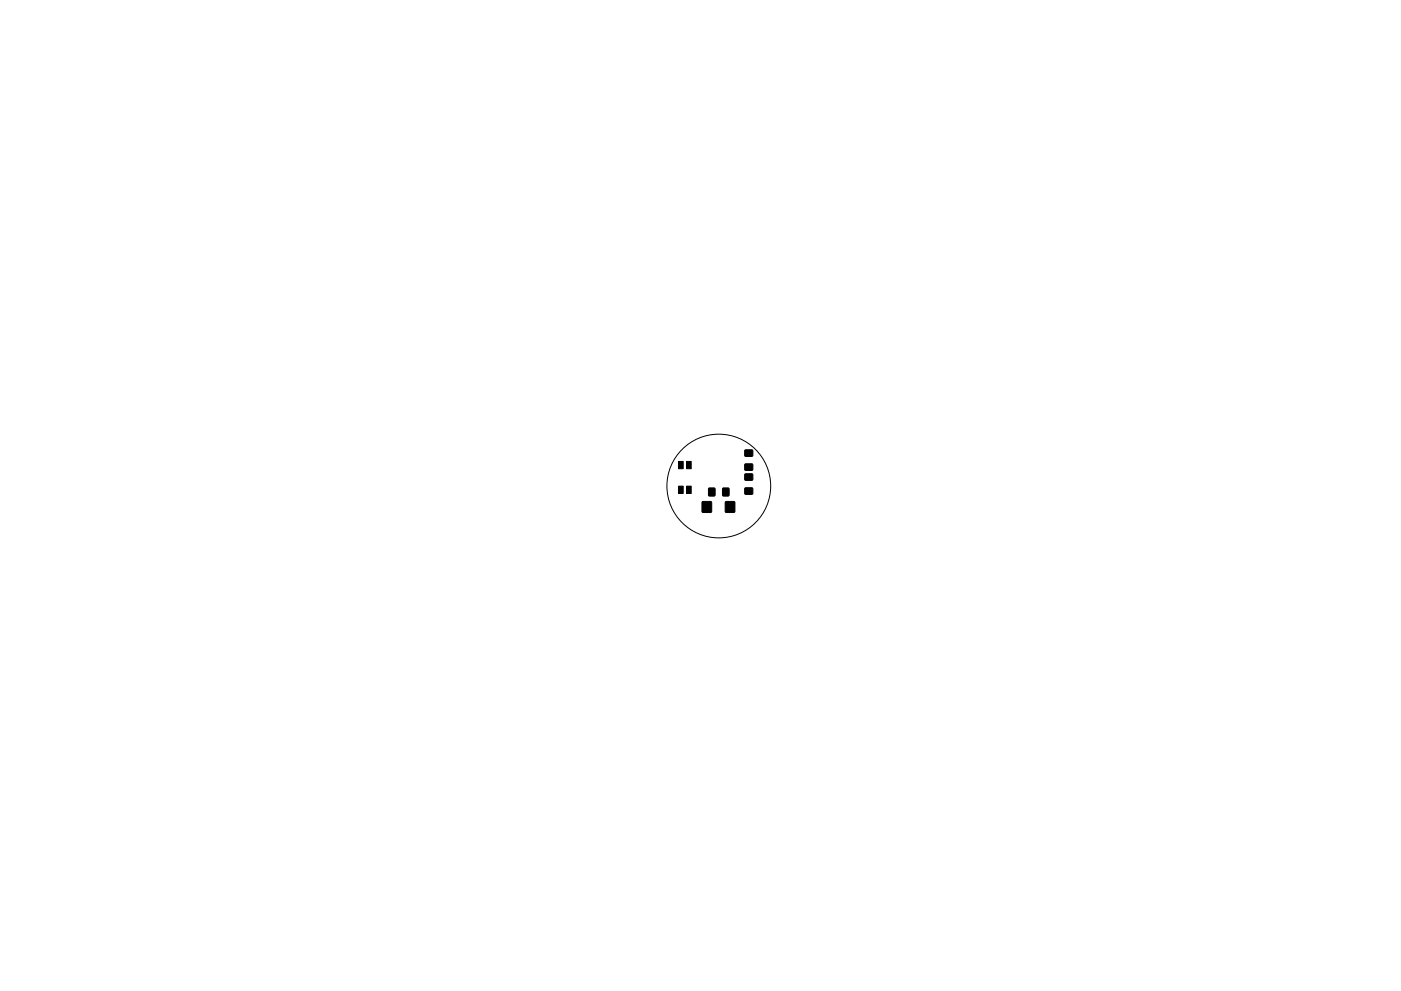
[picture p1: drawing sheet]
<svg xmlns="http://www.w3.org/2000/svg" width="297mm" height="210mm" viewBox="0 0 297 210" stroke-linecap="round" stroke-linejoin="round" font-family="sans-serif">
<circle cx="152.4" cy="103.1" r="11" fill="none" stroke="#000" stroke-width=".21"/>
<path d="M143.9 97.9h1v1.5h-1zM145.6 97.9h.9v1.5h-.9zM157.9 98.5h1.6l.1 1.2-1.6 .1zM157.9 95.5h1.6l.1 1.3h-1.6zM143.9 103.1h1v1.6h-1zM145.6 103.1h.9v1.6h-.9zM148.9 106.5h1.9v2.2l-1.9-.1zM150.3 103.6h1.3l-.1 1.6h-1.2zM153.2 103.6h1.3v1.6h-1.3zM153.8 106.5h2l-.1 2.2-1.9-.1zM157.9 100.6h1.6l.1 1.2-1.6 .1zM157.9 103.5h1.6l.1 1.3h-1.6z" fill="#000" stroke="#000" stroke-width=".21"/>
</svg>
